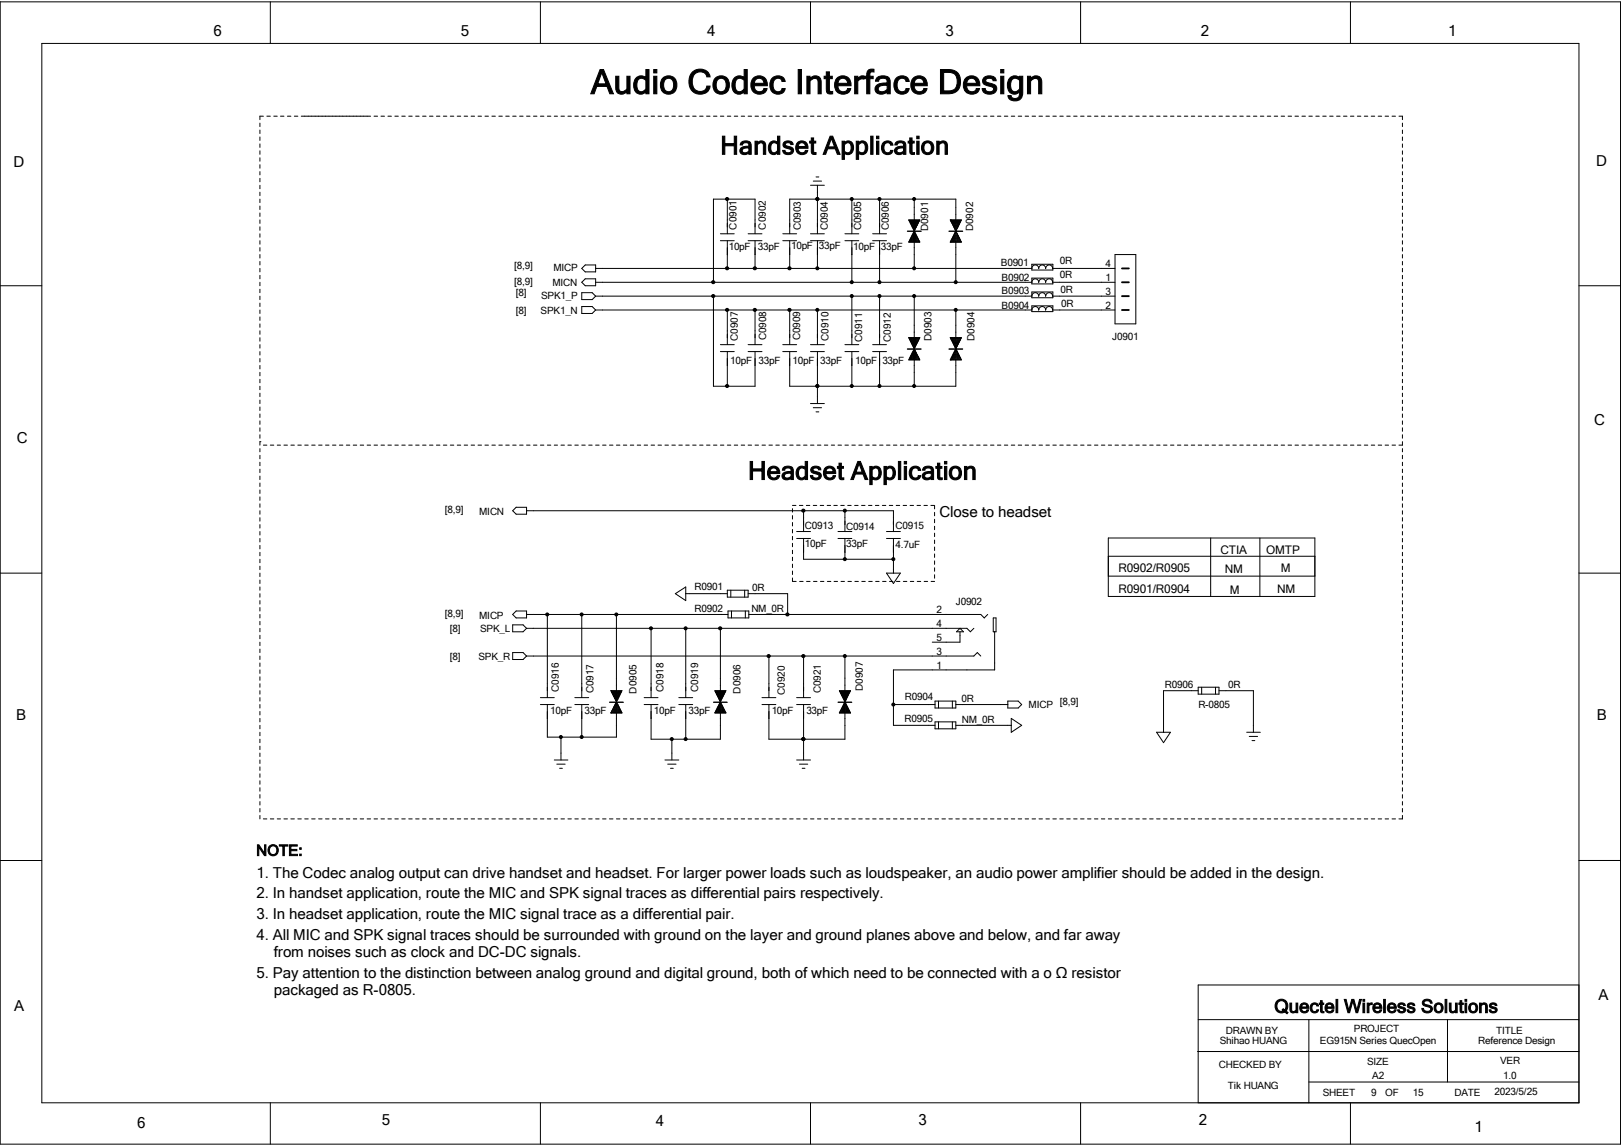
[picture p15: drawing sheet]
<svg xmlns="http://www.w3.org/2000/svg" width="297mm" height="210mm" viewBox="0 0 297 210" stroke-linecap="round" stroke-linejoin="round" font-family="sans-serif">
<defs><g id="words">
<text font-size="6.2" x="108.2" y="17.2">Audio Codec Interface Design</text>
<g font-size="4.6">
<text x="132" y="28.3">Handset Application</text>
<text x="137.1" y="87.9">Headset Application</text>
</g>
<text font-size="3.4" x="233.5" y="185.6">Quectel Wireless Solutions</text>
<g font-size="2.8">
<text x="39.1" y="6.7">6</text>
<text x="84.4" y="6.7">5</text>
<text x="129.6" y="6.7">4</text>
<text x="173.2" y="6.7">3</text>
<text x="220" y="6.7">2</text>
<text x="265.3" y="6.7">1</text>
<text x="2.5" y="30.6">D</text>
<text x="292.5" y="30.4">D</text>
<text x="292.1" y="77.9">C</text>
<text x="3.1" y="81.2">C</text>
<text x="172.1" y="94.7">Close to headset</text>
<text x="3" y="131.9">B</text>
<text x="292.6" y="131.9">B</text>
<text x="46.9" y="156.8">NOTE:</text>
<text x="47" y="160.8">1. The Codec analog output can drive handset and headset. For larger power loads such as loudspeaker, an audio power amplifier should be added in the design.</text>
<text x="47" y="164.6">2. In handset application, route the MIC and SPK signal traces as differential pairs respectively.</text>
<text x="47" y="168.4">3. In headset application, route the MIC signal trace as a differential pair.</text>
<text x="47" y="172.3">4. All MIC and SPK signal traces should be surrounded with ground on the layer and ground planes above and below, and far away</text>
<text x="47" y="179.2">5. Pay attention to the distinction between analog ground and digital ground, both of which need to be connected with a o Ω resistor</text>
<text x="50.2" y="175.4">from noises such as clock and DC-DC signals.</text>
<text x="2.6" y="185.3">A</text>
<text x="50.2" y="182.4">packaged as R-0805.</text>
<text x="292.9" y="183.2">A</text>
<text x="25.1" y="206.6">6</text>
<text x="69.9" y="206.1">5</text>
<text x="120.2" y="206.4">4</text>
<text x="168.3" y="206.1">3</text>
<text x="219.7" y="206.1">2</text>
<text x="270.2" y="207.4">1</text>
</g>
<g font-size="2.2">
<text x="223.6" y="101.6">CTIA</text>
<text x="232" y="101.5">OMTP</text>
<text x="204.9" y="104.9">R0902/R0905</text>
<text x="224.4" y="105.1">NM</text>
<text x="234.7" y="104.9">M</text>
<text x="204.9" y="108.7">R0901/R0904</text>
<text x="225.3" y="108.8">M</text>
<text x="234" y="108.6">NM</text>
</g>
<g font-size="1.8">
<text x="133.5" y="45.8">10pF</text>
<text x="135" y="42.1" transform="rotate(-90 135 42.1)">C0901</text>
<text x="138.9" y="45.8">33pF</text>
<text x="140.3" y="42.1" transform="rotate(-90 140.3 42.1)">C0902</text>
<text x="144.9" y="45.7">10pF</text>
<text x="146.7" y="42.2" transform="rotate(-90 146.7 42.2)">C0903</text>
<text x="150" y="45.7">33pF</text>
<text x="151.7" y="42.2" transform="rotate(-90 151.7 42.2)">C0904</text>
<text x="156.3" y="45.8">10pF</text>
<text x="157.8" y="42.2" transform="rotate(-90 157.8 42.2)">C0905</text>
<text x="161.4" y="45.8">33pF</text>
<text x="162.9" y="42.2" transform="rotate(-90 162.9 42.2)">C0906</text>
<text x="170.1" y="42.4" transform="rotate(-90 170.1 42.4)">D0901</text>
<text x="178.3" y="42.4" transform="rotate(-90 178.3 42.4)">D0902</text>
<text x="94.2" y="49.4">[8,9]</text>
<text x="94.2" y="52.2">[8,9]</text>
<text x="101.2" y="52.4">MICN</text>
<text x="101.4" y="49.7">MICP</text>
<text x="183.4" y="48.8">B0901</text>
<text x="183.5" y="51.5">B0902</text>
<text x="183.5" y="53.9">B0903</text>
<text x="194.2" y="48.5">0R</text>
<text x="194.2" y="51">0R</text>
<text x="194.3" y="53.7">0R</text>
<text x="202.6" y="48.9">4</text>
<text x="202.6" y="51.5">1</text>
<text x="94.5" y="54.3">[8]</text>
<text x="94.5" y="57.5">[8]</text>
<text x="99.1" y="57.6">SPK1_N</text>
<text x="99.1" y="54.8">SPK1_P</text>
<text x="183.5" y="56.6">B0904</text>
<text x="194.4" y="56.2">0R</text>
<text x="202.6" y="54">3</text>
<text x="202.6" y="56.6">2</text>
<text x="135.2" y="62.5" transform="rotate(-90 135.2 62.5)">C0907</text>
<text x="140.4" y="62.4" transform="rotate(-90 140.4 62.4)">C0908</text>
<text x="146.6" y="62.4" transform="rotate(-90 146.6 62.4)">C0909</text>
<text x="151.8" y="62.5" transform="rotate(-90 151.8 62.5)">C0910</text>
<text x="158" y="62.7" transform="rotate(-90 158 62.7)">C0911</text>
<text x="163.2" y="62.7" transform="rotate(-90 163.2 62.7)">C0912</text>
<text x="170.7" y="62.4" transform="rotate(-90 170.7 62.4)">D0903</text>
<text x="178.6" y="62.4" transform="rotate(-90 178.6 62.4)">D0904</text>
<text x="203.8" y="62.4">J0901</text>
<text x="133.8" y="66.6">10pF</text>
<text x="139" y="66.6">33pF</text>
<text x="145.2" y="66.6">10pF</text>
<text x="150.3" y="66.6">33pF</text>
<text x="156.7" y="66.6">10pF</text>
<text x="161.7" y="66.6">33pF</text>
<text x="81.5" y="94">[8,9]</text>
<text x="87.8" y="94.4">MICN</text>
<text x="147.5" y="97">C0913</text>
<text x="147.5" y="100.2">10pF</text>
<text x="155.1" y="97.2">C0914</text>
<text x="155.1" y="100.2">33pF</text>
<text x="164.1" y="96.9">C0915</text>
<text x="164.1" y="100.4">4.7uF</text>
<text x="81.5" y="113">[8,9]</text>
<text x="87.8" y="113.5">MICP</text>
<text x="127.3" y="112.1">R0902</text>
<text x="127.3" y="108.2">R0901</text>
<text x="137.7" y="112.2">NM_0R</text>
<text x="137.8" y="108.3">0R</text>
<text x="171.6" y="112.4">2</text>
<text x="175.1" y="110.8">J0902</text>
<text x="82.4" y="115.8">[8]</text>
<text x="88" y="115.9">SPK_L</text>
<text x="171.6" y="120">3</text>
<text x="171.6" y="114.9">4</text>
<text x="171.6" y="117.4">5</text>
<text x="82.4" y="120.9">[8]</text>
<text x="87.7" y="121">SPK_R</text>
<text x="171.6" y="122.5">1</text>
<text x="100.8" y="130.8">10pF</text>
<text x="102.4" y="126.8" transform="rotate(-90 102.4 126.8)">C0916</text>
<text x="107.1" y="130.9">33pF</text>
<text x="108.8" y="127.1" transform="rotate(-90 108.8 127.1)">C0917</text>
<text x="116.6" y="127.1" transform="rotate(-90 116.6 127.1)">D0905</text>
<text x="119.8" y="130.8">10pF</text>
<text x="121.6" y="126.8" transform="rotate(-90 121.6 126.8)">C0918</text>
<text x="126.2" y="130.9">33pF</text>
<text x="127.9" y="126.8" transform="rotate(-90 127.9 126.8)">C0919</text>
<text x="135.7" y="127.1" transform="rotate(-90 135.7 127.1)">D0906</text>
<text x="141.4" y="130.8">10pF</text>
<text x="143.8" y="127.4" transform="rotate(-90 143.8 127.4)">C0920</text>
<text x="147.7" y="130.9">33pF</text>
<text x="150.4" y="127.1" transform="rotate(-90 150.4 127.1)">C0921</text>
<text x="158.1" y="126.6" transform="rotate(-90 158.1 126.6)">D0907</text>
<text x="165.8" y="128.4">R0904</text>
<text x="176.1" y="128.6">0R</text>
<text x="188.5" y="129.8">MICP</text>
<text x="194.2" y="129.2">[8,9]</text>
<text x="213.4" y="126.1">R0906</text>
<text x="219.6" y="129.8">R-0805</text>
<text x="225" y="126.1">0R</text>
<text x="165.7" y="132.3">R0905</text>
<text x="176.2" y="132.5">NM_0R</text>
<text x="223.5" y="191.3">Shihao HUANG</text>
<text x="224.6" y="189.4">DRAWN BY</text>
<text x="241.9" y="191.3">EG915N Series QuecOpen</text>
<text x="248.1" y="189.1">PROJECT</text>
<text x="270.8" y="191.3">Reference Design</text>
<text x="274.1" y="189.4">TITLE</text>
<text x="223.4" y="195.7">CHECKED BY</text>
<text x="250.5" y="195.2">SIZE</text>
<text x="251.4" y="197.7">A2</text>
<text x="274.9" y="195">VER</text>
<text x="275.4" y="197.7">1.0</text>
<text x="225" y="199.6">Tik HUANG</text>
<text x="242.4" y="200.8">SHEET</text>
<text x="251.2" y="200.8">9</text>
<text x="253.8" y="200.8">OF</text>
<text x="258.9" y="200.8">15</text>
<text x="266.5" y="200.8">DATE</text>
<text x="273.9" y="200.7">2023/5/25</text>
</g>
</g></defs>
<g fill="none" stroke="#000" stroke-width=".18">
<path d="M0 .3h296.9v209.4h-296.9zM7.7 8h281.6v194.1h-281.6zM49.5 .3v7.7M99 .3v7.7M148.5 .3v7.7M198 .3v7.7M247.4 .3v7.7M47.6 22.6v.6M47.6 23.8v.7M47.6 25.1v.6M47.6 26.4v.6M47.6 27.6v.7"/>
<path d="M47.6 28.9v.6M47.6 30.2v.6M47.6 31.5v.5M47.6 32.7v.6M47.6 34v.6M47.6 35.2v.7M47.6 36.5v.6M47.6 37.8v.6M47.6 39v.7M48.3 21.3h-.7v.6M48.9 21.3h.6M50.2 21.3h.6"/>
<path d="M51.4 21.3h.6M52.7 21.3h.6M53.9 21.3h.7M55.2 21.3h12.7M68.5 21.3h.7M69.8 21.3h.6M71.1 21.3h.6M72.3 21.3h.7M73.6 21.3h.7M74.9 21.3h.6M76.2 21.3h.6M77.4 21.3h.7"/>
<path d="M78.7 21.3h.6M80 21.3h.6M81.2 21.3h.7M82.5 21.3h.6M83.8 21.3h.6M85 21.3h.7M86.3 21.3h.7M87.6 21.3h.6M88.9 21.3h.6M90.1 21.3h.7M91.4 21.3h.6M92.7 21.3h.6"/>
<path d="M93.9 21.3h.7M95.2 21.3h.6M96.5 21.3h.6M97.7 21.3h.7M99 21.3h.7M100.3 21.3h.6M101.6 21.3h.6M102.8 21.3h.6M104.1 21.3h.6M105.3 21.3h.7M106.6 21.3h.6M107.9 21.3h.6"/>
<path d="M109.1 21.3h.7M110.4 21.3h.6M111.7 21.3h.6M112.9 21.3h.7M114.2 21.3h.7M115.5 21.3h.6M116.8 21.3h.6M118 21.3h.7M119.3 21.3h.6M120.6 21.3h.6M121.8 21.3h.7M123.1 21.3h.6"/>
<path d="M124.4 21.3h.6M125.6 21.3h.7M126.9 21.3h.7M128.2 21.3h.6M129.5 21.3h.6M130.7 21.3h.7M132 21.3h.6M133.3 21.3h.6M133.3 36.5v6.3M134.5 21.3h.7M135.8 21.3h.6M137.1 21.3h.6"/>
<path d="M138.3 21.3h.7M139.6 21.3h.7M140.9 21.3h.6M142.2 21.3h.6M143.4 21.3h.7M144.7 21.3h.6M146 21.3h.6M147.2 21.3h.7M148.5 21.3h.6M148.5 34h2.5M149 33.2h1.5M149.5 32.4h.5"/>
<path d="M149.8 36.5h.1M149.8 21.3h.6M149.8 34v8.8M151 21.3h.7M152.3 21.3h.6M153.5 21.3h.7M154.8 21.3h.6M156.1 21.3h.6M156.1 36.5v6.3M157.4 21.3h.6M158.6 21.3h.7M159.9 21.3h.6"/>
<path d="M161.2 21.3h.6M161.2 36.5v6.3M162.4 21.3h.7M163.7 21.3h.6M165 21.3h.6M166.2 21.3h.7M167.5 21.3h.6M167.5 36.5v4.1M168.8 21.3h.6M170.1 21.3h.6M171.3 21.3h.7M172.6 21.3h.6"/>
<path d="M173.9 21.3h.6M175.1 21.3h.7M176.4 21.3h.6M177.7 21.3h.6M178.9 21.3h.7M180.2 21.3h.6M181.5 21.3h.6M182.8 21.3h.6M184 21.3h.7M185.3 21.3h.6M186.6 21.3h.6M187.8 21.3h.7"/>
<path d="M189.1 21.3h.6M190.4 21.3h.6M191.6 21.3h.7M192.9 21.3h.6M194.2 21.3h.6M195.5 21.3h.6M196.7 21.3h.7M198 21.3h.6M199.3 21.3h.6M200.5 21.3h.7M201.8 21.3h.6M203.1 21.3h.6"/>
<path d="M204.3 21.3h.6M205.6 21.3h.6M206.8 21.3h.7M208.1 21.3h.6M209.4 21.3h.6M210.7 21.3h.6M211.9 21.3h.7M213.2 21.3h.6M214.5 21.3h.6M215.7 21.3h.7M217 21.3h.6M218.3 21.3h.6"/>
<path d="M219.5 21.3h.7M220.8 21.3h.6M222.1 21.3h.6M223.4 21.3h.6M224.6 21.3h.7M225.9 21.3h.6M227.2 21.3h.6M228.4 21.3h.6M229.7 21.3h.6M230.9 21.3h.7M232.2 21.3h.6M233.5 21.3h.6"/>
<path d="M234.7 21.3h.7M236 21.3h.6M237.3 21.3h.6M238.5 21.3h.7M239.8 21.3h.7M241.1 21.3h.6M242.4 21.3h.6M243.6 21.3h.7M244.9 21.3h.6M246.2 21.3h.6M247.4 21.3h.7M248.7 21.3h.6"/>
<path d="M250 21.3h.6M251.2 21.3h.7M252.5 21.3h.7M253.8 21.3h.6M255.1 21.3h.6M256.3 21.3h.7v.6M257 22.6v.6M257 23.8v.7M257 25.1v.6M257 26.4v.6M257 27.6v.7M257 28.9v.6"/>
<path d="M257 30.2v.6M257 31.5v.5M257 32.7v.6M257 34v.6M257 35.2v.7M257 36.5v.6M257 37.8v.6M257 39v.7M0 52.4h7.7M47.6 40.3v.6M47.6 41.6v.6M47.6 42.8v.7"/>
<path d="M47.6 44.1v.6M47.6 45.4v.6M47.6 46.7v.6M47.6 47.9v.7M47.6 49.2v.6M47.6 50.5v.6M47.6 51.7v.7M47.6 53v.6M47.6 54.3v.6M47.6 55.5v.7M47.6 56.8v.6M47.6 58.1v.6"/>
<path d="M47.6 59.4v.6M106.6 53.6h1.9l.6 .7-.6 .6h-1.9zM106.6 56.2h1.9l.6 .6-.6 .6h-1.9zM106.6 49.2l.6-.6h1.9v1.2h-1.9zM107.2 51.1h1.9v1.3h-1.9l-.6-.7zM109.1 49.2h80M109.1 51.7h80M109.1 54.3h80M109.1 56.8h80M130.7 54.3v16.5h7.6v-6.4M132 42.8h2.5M132 44.1h2.5"/>
<path d="M133.3 44.1v5.1M133.3 56.8v6.4M137.1 42.8h2.5M137.1 44.1h2.5M138.3 42.8v-6.3h-7.6v15.2M138.3 44.1v5.1M138.3 56.8v6.4M143.4 42.8h2.6M143.4 44.1h2.6M144.7 44.1v5.1M144.7 56.8v6.4M148.5 42.8h2.5"/>
<path d="M148.5 44.1h2.5M149.8 44.1v5.1M149.8 56.8v6.4M154.8 42.8h2.6M154.8 44.1h2.6M156.1 44.1v7.6M156.1 54.3v8.9M159.9 42.8h2.5M159.9 44.1h2.5M161.2 44.1v7.6M161.2 54.3v8.9M166.2 42.4h2.6"/>
<path d="M166.5 40.3h2l-2 4.1h2zM166.5 44.3h2M166.5 40.4h2M166.6 44.2h1.8M166.7 40.3v.3h1.7M166.7 44v.4M166.7 44h1.6M166.8 40.8h1.5M166.8 43.8h1.4M166.8 40.9h1.4M166.8 40.3v.7M166.8 43.7v.7"/>
<path d="M166.9 43.6h1.2M166.9 41.1h1.2M167 40.3v1h1.1M167 43.3v1.1M167 43.4h1.1M167 43.3h1M167.1 41.5h.8M167.2 40.3v1.4M167.2 43v1.4M167.2 43.1h.7v1.3M167.2 41.7h.7M167.3 42.9h.5"/>
<path d="M167.3 41.8h.5M167.3 42.7h.4M167.3 42h.4M167.4 40.3v1.7M167.4 42.6v1.8M167.4 42.5h.2M167.4 42.2h.2M167.5 42.4h.1M167.5 44.4v4.8M167.5 54.3v7.8M167.6 40.3v4.1M167.7 40.3v1.7"/>
<path d="M167.7 42.8v1.6M167.9 40.3v1.3M168.1 40.3v.9M168.1 43.5v.9M168.3 40.3v.6M168.3 43.8v.6M168.4 40.3v.2M168.4 44.2v.2M173.9 42.4h2.5M174.1 44.4h.1M174.1 40.3h.1M174.1 40.3l2 4.1h-2"/>
<path d="M174.1 40.3h2l-2 4.1M174.2 44.3h1.9M174.2 40.4h1.9M174.2 44.2h1.8M174.2 40.6h1.8M174.3 40.3v.4M174.3 44v.4M174.3 44h1.6M174.4 40.8h1.5M174.4 43.8h1.5M174.4 40.9h1.5M174.5 40.3v.7"/>
<path d="M174.5 43.6v.8M174.5 43.6h1.3M174.5 41.1h1.3M174.6 43.4h1.1M174.6 41.3h1.1M174.7 40.3v1.1M174.7 41.5h.9M174.8 43.1h.7M174.8 41.7h.7M174.8 40.3v1.4M174.8 42.9v1.5M174.9 42.9h.5"/>
<path d="M174.9 41.8h.5M175 42.7h.3M175 42h.3M175 40.3v1.8M175 42.2h.2M175.1 42.4h.1M175.1 40.6v-4.1h-30.4v6.3M175.1 44.4v7.3M175.1 56.8v5.3M175.2 40.3v1.9M175.2 42.5v1.9M175.3 42.5h-.3v1.9"/>
<path d="M175.4 40.3v1.6M175.4 42.8v1.6M175.6 40.3v1.3M175.6 43.1v1.3M175.6 43.3h-.9v1.1M175.7 40.3v.9M175.7 43.5v.9M175.9 40.3v.5M175.9 43.9v.5M176.1 40.3v.2M176.1 44.2v.2M189.1 48.4h3.8v1.1h-3.8z"/>
<path d="M189.1 51h3.8v1h-3.8zM189.1 53.5h3.8v1.1h-3.8zM189.1 56h3.8v1.1h-3.8zM189.1 49.2a.62 .62 0 0 1 .6-.6 .62 .62 0 0 1 .6 .6M189.1 51.7a.62 .62 0 0 1 .6-.6 .62 .62 0 0 1 .6 .7M189.1 56.8a.62 .62 0 0 1 .6-.6 .62 .62 0 0 1 .6 .7M189.1 54.2a.62 .62 0 0 1 .6-.6 .62 .62 0 0 1 .6 .7M190.3 49.2a.62 .62 0 0 1 .7-.6 .62 .62 0 0 1 .6 .6M190.3 51.7a.62 .62 0 0 1 .7-.6 .62 .62 0 0 1 .6 .7M190.3 56.8a.62 .62 0 0 1 .7-.6 .62 .62 0 0 1 .6 .7M190.3 54.2a.62 .62 0 0 1 .7-.6 .62 .62 0 0 1 .6 .7M191.6 49.2a.62 .62 0 0 1 .7-.6 .62 .62 0 0 1 .5 .6"/>
<path d="M191.6 51.7a.62 .62 0 0 1 .7-.6 .62 .62 0 0 1 .5 .7M191.6 56.8a.62 .62 0 0 1 .7-.6 .62 .62 0 0 1 .5 .7M191.6 54.2a.62 .62 0 0 1 .7-.6 .62 .62 0 0 1 .5 .7M192.9 49.2h11.4M192.9 51.7h11.4M192.9 54.3h11.4M192.9 56.8h11.4M204.3 46.7h3.8v12.7h-3.8zM257 40.3v.6M257 41.6v.6M257 42.8v.7M257 44.1v.6"/>
<path d="M257 45.4v.6M257 46.7v.6M257 47.9v.7M257 49.2v.6M257 50.5v.6M257 51.7v.7M257 53v.6M257 54.3v.6M257 55.5v.7M257 56.8v.6M257 58.1v.6M257 59.4v.6"/>
<path d="M289.3 52.4h7.6M47.6 60.6v.7M47.6 61.9v.6M47.6 63.2v.6M47.6 64.4v.7M47.6 65.7v.6M47.6 67v.6M47.6 68.2v.7M47.6 69.5v.6M47.6 70.8v.6M47.6 72.1v.6M47.6 73.3v.7"/>
<path d="M47.6 74.6v.6M47.6 75.9v.6M47.6 77.1v.7M47.6 78.4v.6M47.6 79.7v.6M132 63.2h2.5M132 64.4h2.5M133.3 64.4v6.4M137.1 63.2h2.5M137.1 64.4h2.5M143.4 63.2h2.6M143.4 64.4h2.6"/>
<path d="M144.7 64.4v6.4h30.4v-4.8M148.5 63.2h2.5M148.5 64.4h2.5M148.5 74h2.5M149 74.7h1.5M149.5 75.5h.5M149.8 70.8h.1M149.8 64.4v9.6M154.8 63.2h2.6M154.8 64.4h2.6M156.1 64.4v6.4M159.9 63.2h2.5"/>
<path d="M159.9 64.4h2.5M161.2 64.4v6.4M166.2 64h2.6M166.5 61.9h2l-2 4.1h2zM166.6 65.8h1.8M166.7 61.9v.3M166.7 62.3h1.7M166.8 65.4h1.5M166.8 65.3h1.4M166.8 61.9v.6M166.8 65.2v.8M166.9 62.6h1.3"/>
<path d="M166.9 65.1h1.2M167 64.9h1M167 61.9v1M167 64.9v1.1M167 62.9h1M167.1 64.7h.8M167.2 64.6h.7M167.2 61.9v1.3M167.2 64.5v1.5M167.2 63.3h.6M167.3 64.4h.5M167.3 63.5h.4"/>
<path d="M167.4 64.2h.3M167.4 61.9v1.7M167.4 64.2v1.8M167.4 63.7h.2M167.5 64.1h.1M167.5 66v4.8M167.5 63.8h.1M167.6 61.9v4.1M167.7 61.9v1.6M167.7 64.3v1.7M167.9 61.9v1.3h-.8M167.9 64.7v1.3"/>
<path d="M168.1 61.9v.9h-1.1M168.1 65v1M168.3 61.9v.5h-1.5M168.3 65.4v.6M168.4 65.6h-1.7v.4M168.4 61.9v.2h-1.8M168.4 65.7v.3M173.9 64h2.5M174.1 66h.1M174.1 61.9h.1M174.1 61.9l2 4.1h-2M174.1 61.9h2l-2 4.1"/>
<path d="M174.2 65.8h1.9M174.2 62.1h1.9M174.3 61.9v.4h1.7M174.4 65.4h1.5v.6M174.4 62.4h1.5M174.5 65.3h1.3M174.5 62.6h1.3M174.5 61.9v.7M174.5 65.2v.8M174.5 65.1h1.2M174.6 62.8h1.1M174.6 64.9h1"/>
<path d="M174.7 61.9v1h.9M174.7 64.8v1.2M174.8 63.2h.7M174.8 64.7h.8v1.3M174.8 64.6h.7M174.8 63.3h.6M174.8 61.9v1.4M174.8 64.5v1.5M174.9 64.4h.5M174.9 63.5h.4M175 64.2h.3M175 61.9v1.8h.3"/>
<path d="M175 64.1v1.9M175.1 64.1h.1M175.2 61.9l-.1 1.9M175.2 64v2M175.4 61.9v1.6M175.4 64.3v1.7M175.6 61.9v1.2M175.7 61.9v.8M175.7 65.1v.9M175.9 61.9v.5M176 65.6h-1.7v.4M176.1 61.9v.1"/>
<path d="M176.1 65.8v.2M257 60.6v.7M257 61.9v.6M257 63.2v.6M257 64.4v.7M257 65.7v.6M257 67v.6M257 68.2v.7M257 69.5v.6M257 70.8v.6M257 72.1v.6M257 73.3v.7"/>
<path d="M257 74.6v.6M257 75.9v.6M257 77.1v.7M257 78.4v.6M257 79.7v.6M47.6 80.9h.1M47.6 80.9v.7M47.6 82.2v.6M47.6 83.4v.7M47.6 84.7v.6M47.6 86v.6M47.6 87.2v.7"/>
<path d="M47.6 88.5v.7M47.6 89.8v.6M47.6 91.1v.6M47.6 92.3v.7M47.6 93.6v.6M47.6 94.9v.6M47.6 96.1v.7M47.6 97.4v.6M47.6 98.7v.6M47.6 99.9v.7M48.3 81.6h.6M49.5 81.6h.7"/>
<path d="M50.8 81.6h.6M52 81.6h.7M53.3 81.6h.6M54.6 81.6h.6M55.8 81.6h.7M57.1 81.6h.6M58.4 81.6h.6M59.6 81.6h.7M60.9 81.6h.7M62.2 81.6h.6M63.5 81.6h.6M64.7 81.6h.7"/>
<path d="M66 81.6h.6M67.3 81.6h.6M68.5 81.6h.7M69.8 81.6h.6M71.1 81.6h.6M72.3 81.6h.7M73.6 81.6h.7M74.9 81.6h.6M76.2 81.6h.6M77.4 81.6h.7M78.7 81.6h.6M80 81.6h.6"/>
<path d="M81.2 81.6h.7M82.5 81.6h.6M83.8 81.6h.6M85 81.6h.7M86.3 81.6h.7M87.6 81.6h.6M88.9 81.6h.6M90.1 81.6h.7M91.4 81.6h.6M92.7 81.6h.6M93.9 81.6h.7M94.6 93h1.9v1.2h-1.9l-.7-.6z"/>
<path d="M95.2 81.6h.6M96.5 81.6h.6M96.5 93.6h67.2v3.8M97.7 81.6h.7M99 81.6h.7M100.3 81.6h.6M101.6 81.6h.6M102.8 81.6h.6M104.1 81.6h.6M105.3 81.6h.7M106.6 81.6h.6M107.9 81.6h.6"/>
<path d="M109.1 81.6h.7M110.4 81.6h.6M111.7 81.6h.6M112.9 81.6h.7M114.2 81.6h.7M115.5 81.6h.6M116.8 81.6h.6M118 81.6h.7M119.3 81.6h.6M120.6 81.6h.6M121.8 81.6h.7M123.1 81.6h.6"/>
<path d="M124.4 81.6h.6M125.6 81.6h.7M126.9 81.6h.7M128.2 81.6h.6M129.5 81.6h.6M130.7 81.6h.7M132 81.6h.6M133.3 81.6h.6M134.5 81.6h.7M135.8 81.6h.6M137.1 81.6h.6M138.3 81.6h.7"/>
<path d="M139.6 81.6h.7M140.9 81.6h.6M142.2 81.6h.6M143.4 81.6h.7M144.7 81.6h.6M145.2 92.6h.6M145.2 93.2v.7M145.2 94.5v.6M145.2 95.8v.6M145.2 97v.7M145.2 98.3v.6M145.2 99.6v.6"/>
<path d="M146 81.6h.6M146 97.4h2.5M146 98.7h2.5M146.5 92.6h.6M147.2 81.6h.7M147.2 93.6v3.8M147.2 98.7v3.8h16.5M147.7 92.6h.7M148.5 81.6h.6M149 92.6h.6M149.8 81.6h.6M150.3 92.6h.6"/>
<path d="M151 81.6h.7M151.6 92.6h.6M152.3 81.6h.6M152.8 92.6h.6M153.5 81.6h.7M153.5 97.4h2.6M153.5 98.7h2.6M154.1 92.6h.6M154.8 81.6h.6M154.8 93.6v3.8M154.8 98.7v3.8M155.3 92.6h.7"/>
<path d="M156.1 81.6h.6M156.6 92.6h.6M157.4 81.6h.6M157.9 92.6h.6M158.6 81.6h.7M159.1 92.6h.7M159.9 81.6h.6M160.4 92.6h.6M161.2 81.6h.6M161.7 92.6h.6M162.4 81.6h.7M162.4 97.4h2.6"/>
<path d="M162.4 98.7h2.6M162.9 92.6h.7M163.7 81.6h.6M163.7 98.7v6.3M164.2 92.6h.6M165 81.6h.6M165.5 92.6h.6M166.2 81.6h.7M166.8 92.6h.6M167.5 81.6h.6M168 92.6h.7M168.8 81.6h.6"/>
<path d="M169.3 92.6h.6M170.1 81.6h.6M170.6 92.6h.6M171.2 92.6v.7M171.2 93.9v.6M171.2 95.2v.6M171.2 96.4v.7M171.2 97.7v.6M171.2 99v.6M171.3 81.6h.7M172.6 81.6h.6M173.9 81.6h.6"/>
<path d="M175.1 81.6h.7M176.4 81.6h.6M177.7 81.6h.6M178.9 81.6h.7M180.2 81.6h.6M181.5 81.6h.6M182.8 81.6h.6M184 81.6h.7M185.3 81.6h.6M186.6 81.6h.6M187.8 81.6h.7M189.1 81.6h.6"/>
<path d="M190.4 81.6h.6M191.6 81.6h.7M192.9 81.6h.6M194.2 81.6h.6M195.5 81.6h.6M196.7 81.6h.7M198 81.6h.6M199.3 81.6h.6M200.5 81.6h.7M201.8 81.6h.6M203.1 98.6h37.8v10.7h-37.8zM203.1 81.6h.6"/>
<path d="M204.3 81.6h.6M205.6 81.6h.6M206.8 81.6h.7M208.1 81.6h.6M209.4 81.6h.6M210.7 81.6h.6M211.9 81.6h.7M213.2 81.6h.6M214.5 81.6h.6M215.7 81.6h.7M217 81.6h.6M218.3 81.6h.6"/>
<path d="M219.5 81.6h.7M220.8 81.6h.6M221.8 98.6v10.7M222.1 81.6h.6M223.4 81.6h.6M224.6 81.6h.7M225.9 81.6h.6M227.2 81.6h.6M228.4 81.6h.6M229.7 81.6h.6M230.8 98.6v10.7M230.9 81.6h.7"/>
<path d="M232.2 81.6h.6M233.5 81.6h.6M234.7 81.6h.7M236 81.6h.6M237.3 81.6h.6M238.5 81.6h.7M239.8 81.6h.7M241.1 81.6h.6M242.4 81.6h.6M243.6 81.6h.7M244.9 81.6h.6M246.2 81.6h.6"/>
<path d="M247.4 81.6h.7M248.7 81.6h.6M250 81.6h.6M251.2 81.6h.7M252.5 81.6h.7M253.8 81.6h.6M255.1 81.6h.6M257 80.9v.7h-.7M257 82.2v.6M257 83.4v.7M257 84.7v.6M257 86v.6"/>
<path d="M257 87.2v.7M257 88.5v.7M257 89.8v.6M257 91.1v.6M257 92.3v.7M257 93.6v.6M257 94.9v.6M257 96.1v.7M257 97.4v.6M257 98.7v.6M257 99.9v.7M0 105h7.7"/>
<path d="M47.6 101.2v.7M47.6 102.5v.6M47.6 103.8v.6M47.6 105v.7M47.6 106.3v.6M47.6 107.6v.6M47.6 108.8v.6M47.6 110.1v.6M47.6 111.3v.7M47.6 112.6v.6M47.6 113.9v.6M47.6 115.1v.7"/>
<path d="M47.6 116.4v.7M47.6 117.7v.6M47.6 119v.6M93.9 114.5h1.9l.7 .6-.7 .7h-1.9zM93.9 112.6l.7-.6h1.9v1.2h-1.9zM93.9 119.6h1.9l.7 .6-.7 .7h-1.9zM96.5 115.1h80.7l.6 .7 .6-.7M96.5 112.6h36.9M100.3 112.6v15.2M106.6 112.6v15.2M112.9 112.6v14.2M119.3 115.1v12.7"/>
<path d="M123.7 108.8l1.9-1.2v2.5zM125.6 108.8h7.7M125.6 115.1v12.7M132 115.1v13.5M133.3 108.2h3.8v1.2h-3.8zM133.4 112h3.8v1.2h-3.8zM133.9 108.2v1.2M134 112v1.2M136.4 108.2v1.2M136.6 112v1.2M137.1 108.8h7.2v3.8M137.2 112.6h42.5l.6 .6 .7-.6"/>
<path d="M145.2 100.8v.7M145.2 102.1v.6M145.2 103.4v.6M145.2 104.6v.7M145.2 105.9v.7M145.2 106.6h.7M146.5 106.6h.7M147.8 106.6h.6M149.1 106.6h.6M150.3 106.6h.7M151.6 106.6h.6M152.8 106.6h.7"/>
<path d="M154.1 106.6h.6M155.4 106.6h.6M156.6 106.6h.7M157.9 106.6h.6M159.2 106.6h.6M160.4 106.6h.7M161.7 106.6h.6M162.4 105h2.6l-1.3 1.9zM163 106.6h.6M164.3 106.6h.6M165.5 106.6h.7M166.8 106.6h.6"/>
<path d="M168.1 106.6h.6M169.3 106.6h.7M170.6 106.6h.6M171.2 100.2v.7M171.2 101.5v.7M171.2 102.8v.6M171.2 104.1v.6M171.2 105.3v.7M175.9 115.8v1.9h-5.1M175.9 115.1l.6 .7h-1.2zM182 113.2h.5v2.6h-.5zM182.2 115.8v7h-18.5v10.1h7.6"/>
<path d="M203.1 105.6h37.8M203.1 101.9h37.8M257 101.2v.7M257 102.5v.6M257 103.8v.6M257 105v.7M257 106.3v.6M257 107.6v.6M257 108.8v.6M257 110.1v.6M257 111.3v.7M257 112.6v.6"/>
<path d="M257 113.9v.6M257 115.1v.7M257 116.4v.7M257 117.7v.6M257 119v.6M289.3 105h7.6M47.6 120.2v.7M47.6 121.5v.6M47.6 122.8v.6M47.6 124v.7M47.6 125.3v.6M47.6 126.6v.6"/>
<path d="M47.6 127.8v.7M47.6 129.1v.7M47.6 130.4v.6M47.6 131.7v.6M47.6 132.9v.7M47.6 134.2v.6M47.6 135.5v.6M47.6 136.7v.7M47.6 138v.6M47.6 139.3v.6M96.5 120.2h81.9l.7-.6 .6 .6M99 127.8h2.6"/>
<path d="M99 129.1h2.6M100.3 129.1v6h12.6v-4.5M101.6 139.3h2.5M102.8 135.1v4.2M105.3 127.8h2.6M105.3 129.1h2.6M106.6 129.1v6M111.7 128.7h2.5M111.9 130.6h.1M111.9 126.6h.1M111.9 126.6h2.1l-2.1 4M111.9 126.6l2.1 4h-2.1"/>
<path d="M112.1 130.5h1.8M112.1 130.3h1.7M112.1 126.9h1.7M112.1 126.6v.4M112.1 130.3v.3M112.2 130.1h1.5v.5M112.3 127.3h1.3M112.3 130h1.3M112.3 126.6v.7M112.3 129.9v.7M112.4 129.8h1.1M112.4 127.6h1.1"/>
<path d="M112.5 129.6h1M112.5 126.6v1.1M112.5 129.5v1.1M112.6 129.4h.7M112.6 127.8h.8M112.6 128h.7M112.6 129.2h.6M112.6 126.6v1.4M112.6 129.2v1.4M112.7 129.1h.5M112.8 128.9h.3M112.8 126.6v1.8h.3"/>
<path d="M112.8 128.8v1.8M112.9 128.5h.1M113 126.6v2M113 128.7v1.9M113.2 126.6v1.6h-.5M113.2 129.1v1.5M113.4 126.6v1.2M113.4 129.5v1.1M113.5 126.6v.9h-1.1M113.5 129.8v.8M113.7 126.6v.5h-1.5M113.9 126.6v.1h-1.9"/>
<path d="M113.9 130.5v.1M118 127.8h2.6M118 129.1h2.6M121.8 139.3h2.6M123.1 135.5v3.8M124.4 127.8h2.5M124.4 129.1h2.5M125.6 129.1v6.4M130.7 128.7h2.6M131 126.6h2l-2 4h2zM131 126.7h1.9M131.1 130.5h1.8v.1"/>
<path d="M131.1 126.6v.3h1.7M131.1 130.3v.3M131.1 130.3h1.7M131.2 130.1h1.5M131.2 127.1h1.6M131.3 126.6v.7M131.3 130v.6M131.3 127.3h1.4M131.3 130h1.3M131.4 129.8h1.1v.8M131.4 127.5h1.1M131.5 126.6v1"/>
<path d="M131.5 127.6h1M131.6 127.8h.8M131.6 129.4h.8M131.7 126.6v1.4h.6M131.7 128.2h.5M131.8 129.1h.4M131.8 126.6v1.7M131.8 128.9v1.7M131.8 128.4h.3M131.9 128.9h.2M131.9 128.5h.1M132 128.7v6.8h-12.7v-6.4"/>
<path d="M132.2 126.6v1.6M132.2 129v1.6M132.3 129.2h-.6v1.4M132.4 126.6v1.3M132.4 129.4v1.2M132.5 129.6h-1v1M132.5 126.6v.9M132.7 126.6v.6M132.7 130.1v.5M132.9 126.6v.2M139.6 127.8h2.6M139.6 129.1h2.6"/>
<path d="M140.9 129.1v6.4h13.9v-4.9M140.9 120.2v7.6M146 127.8h2.5M146 129.1h2.5M146 139.3h2.5M147.2 135.5h.1M147.2 120.2v7.6M147.2 129.1v10.2M153.5 128.7h2.6M153.8 126.6h2M153.8 130.6h2M153.8 126.6l2 4"/>
<path d="M153.8 126.6v.1M153.8 130.5v.1M153.9 126.7h1.8M153.9 130.5h1.8M154 130.3h1.7M154 126.9h1.7M154.1 127.1h1.5M154.1 126.6v.4M154.1 130.2v.4M154.1 130.1h1.5M154.1 127.3h1.4M154.2 130h1.3"/>
<path d="M154.2 127.5h1.2M154.2 126.6v.8M154.2 129.8v.8M154.3 129.8h1.1M154.3 127.6h1M154.3 129.6h1M154.4 126.6v1.2M154.4 129.5v1.1M154.4 129.4h.8M154.4 127.8h.8M154.5 128h.7M154.5 129.2h.6"/>
<path d="M154.6 126.6v1.5M154.6 129.1v1.5M154.6 129.1h.4M154.6 128.2h.5M154.7 128.9h.2M154.7 128.4h.3M154.7 126.6v1.9M154.7 128.7v1.9M154.8 128.5h.1M154.8 120.2v6.6M154.9 126.6v1.8M154.9 128.8v1.8"/>
<path d="M155.1 126.6v1.5M155.1 129.2v1.4M155.3 126.6v1.1M155.3 129.5v1.1M155.4 126.6v.7M155.4 129.9v.7M155.6 126.6v.4M155.6 130.3v.3M155.8 126.6l-2 4M155.8 126.6v.1M155.8 130.6h.1M163.7 129.1h7.6"/>
<path d="M171.3 128.5h3.8v1.3h-3.8zM171.3 132.3h3.8v1.3h-3.8zM172 128.5v1.3M172 132.3v1.3M174.5 128.5v1.3M174.5 132.3v1.3M175.1 129.1h9.6M175.1 132.9h10.2M184.7 128.5h1.9l.6 .6-.6 .7h-1.9zM185.3 131.7l1.9 1.2-1.9 1.3zM211.9 134.2h2.6l-1.3 1.9zM219.5 125.9h3.9v1.3h-3.9z"/>
<path d="M219.5 126.6h-6.3v7.6M220.2 125.9v1.3M222.7 125.9v1.3M223.4 126.6h6.3v7.6M228.4 134.2h2.5M228.9 135h1.5M229.4 135.7h.5M257 120.2v.7M257 121.5v.6M257 122.8v.6M257 124v.7M257 125.3v.6"/>
<path d="M257 126.6v.6M257 127.8v.7M257 129.1v.7M257 130.4v.6M257 131.7v.6M257 132.9v.7M257 134.2v.6M257 135.5v.6M257 136.7v.7M257 138v.6M257 139.3v.6M0 157.7h7.7"/>
<path d="M47.6 140.5v.7M47.6 141.8v.7M47.6 143.1v.6M47.6 144.4v.6M47.6 145.6v.7M47.6 146.9v.6M47.6 148.2v.6M47.6 149.4v.7M48.3 150.1h.6M49.5 150.1h.7M50.8 150.1h.6M52 150.1h.7"/>
<path d="M53.3 150.1h.6M54.6 150.1h.6M55.8 150.1h.7M57.1 150.1h.6M58.4 150.1h.6M59.6 150.1h.7M60.9 150.1h.7M62.2 150.1h.6M63.5 150.1h.6M64.7 150.1h.7M66 150.1h.6M67.3 150.1h.6"/>
<path d="M68.5 150.1h.7M69.8 150.1h.6M71.1 150.1h.6M72.3 150.1h.7M73.6 150.1h.7M74.9 150.1h.6M76.2 150.1h.6M77.4 150.1h.7M78.7 150.1h.6M80 150.1h.6M81.2 150.1h.7M82.5 150.1h.6"/>
<path d="M83.8 150.1h.6M85 150.1h.7M86.3 150.1h.7M87.6 150.1h.6M88.9 150.1h.6M90.1 150.1h.7M91.4 150.1h.6M92.7 150.1h.6M93.9 150.1h.7M95.2 150.1h.6M96.5 150.1h.6M97.7 150.1h.7"/>
<path d="M99 150.1h.7M100.3 150.1h.6M101.6 150.1h.6M102 140h1.5M102.5 140.8h.5M102.8 150.1h.6M104.1 150.1h.6M105.3 150.1h.7M106.6 150.1h.6M107.9 150.1h.6M109.1 150.1h.7M110.4 150.1h.6"/>
<path d="M111.7 150.1h.6M112.9 150.1h.7M114.2 150.1h.7M115.5 150.1h.6M116.8 150.1h.6M118 150.1h.7M119.3 150.1h.6M120.6 150.1h.6M121.8 150.1h.7M122.3 140h1.6M122.9 140.8h.5M123.1 150.1h.6"/>
<path d="M124.4 150.1h.6M125.6 150.1h.7M126.9 150.1h.7M128.2 150.1h.6M129.5 150.1h.6M130.7 150.1h.7M132 150.1h.6M133.3 150.1h.6M134.5 150.1h.7M135.8 150.1h.6M137.1 150.1h.6M138.3 150.1h.7"/>
<path d="M139.6 150.1h.7M140.9 150.1h.6M142.2 150.1h.6M143.4 150.1h.7M144.7 150.1h.6M146 150.1h.6M146.5 140h1.5M147 140.8h.5M147.2 150.1h.7M148.5 150.1h.6M149.8 150.1h.6M151 150.1h.7"/>
<path d="M152.3 150.1h.6M153.5 150.1h.7M154.8 150.1h.6M156.1 150.1h.6M157.4 150.1h.6M158.6 150.1h.7M159.9 150.1h.6M161.2 150.1h.6M162.4 150.1h.7M163.7 150.1h.6M165 150.1h.6M166.2 150.1h.7"/>
<path d="M167.5 150.1h.6M168.8 150.1h.6M170.1 150.1h.6M171.3 150.1h.7M172.6 150.1h.6M173.9 150.1h.6M175.1 150.1h.7M176.4 150.1h.6M177.7 150.1h.6M178.9 150.1h.7M180.2 150.1h.6M181.5 150.1h.6"/>
<path d="M182.8 150.1h.6M184 150.1h.7M185.3 150.1h.6M186.6 150.1h.6M187.8 150.1h.7M189.1 150.1h.6M190.4 150.1h.6M191.6 150.1h.7M192.9 150.1h.6M194.2 150.1h.6M195.5 150.1h.6M196.7 150.1h.7"/>
<path d="M198 150.1h.6M199.3 150.1h.6M200.5 150.1h.7M201.8 150.1h.6M203.1 150.1h.6M204.3 150.1h.6M205.6 150.1h.6M206.8 150.1h.7M208.1 150.1h.6M209.4 150.1h.6M210.7 150.1h.6M211.9 150.1h.7"/>
<path d="M213.2 150.1h.6M214.5 150.1h.6M215.7 150.1h.7M217 150.1h.6M218.3 150.1h.6M219.5 150.1h.7M220.8 150.1h.6M222.1 150.1h.6M223.4 150.1h.6M224.6 150.1h.7M225.9 150.1h.6M227.2 150.1h.6"/>
<path d="M228.4 150.1h.6M229.7 150.1h.6M230.9 150.1h.7M232.2 150.1h.6M233.5 150.1h.6M234.7 150.1h.7M236 150.1h.6M237.3 150.1h.6M238.5 150.1h.7M239.8 150.1h.7M241.1 150.1h.6M242.4 150.1h.6"/>
<path d="M243.6 150.1h.7M244.9 150.1h.6M246.2 150.1h.6M247.4 150.1h.7M248.7 150.1h.6M250 150.1h.6M251.2 150.1h.7M252.5 150.1h.7M253.8 150.1h.6M255.1 150.1h.6M257 140.5v.7M257 141.8v.7"/>
<path d="M257 143.1v.6M257 144.4v.6M257 145.6v.7M257 146.9v.6M257 148.2v.6M257 149.4v.7h-.7M289.3 157.7h7.6M219.4 192.7h69.9M219.5 186.9h69.8M239.8 186.9v15.2M239.8 198.3h49.5M265.2 186.9v11.4"/>
<path d="M289.3 180.5h-69.8v21.6M49.5 202.1v7.6M99 202.1v7.6M148.5 202.1v7.6M198 202.1v7.6M247.4 202.1v7.6"/>
</g>
<path d="M205.6 49.2h1.2M205.6 51.7h1.2M205.6 54.3h1.2M205.6 56.8h1.2" fill="none" stroke="#000" stroke-width=".34"/>
<g fill="#000" stroke="#000" stroke-width=".18">
<circle cx="133.2" cy="36.5" r=".29"/>
<circle cx="149.8" cy="36.5" r=".28"/>
<circle cx="156.1" cy="36.5" r=".28"/>
<circle cx="161.1" cy="36.5" r=".28"/>
<circle cx="167.5" cy="36.5" r=".28"/>
<circle cx="130.7" cy="51.7" r=".29"/>
<circle cx="130.7" cy="54.3" r=".29"/>
<circle cx="133.2" cy="49.2" r=".29"/>
<circle cx="133.2" cy="56.8" r=".29"/>
<circle cx="138.3" cy="56.8" r=".29"/>
<circle cx="138.3" cy="49.2" r=".29"/>
<circle cx="144.7" cy="56.8" r=".29"/>
<circle cx="144.7" cy="49.2" r=".29"/>
<circle cx="149.8" cy="56.8" r=".28"/>
<circle cx="149.8" cy="49.2" r=".28"/>
<circle cx="156.1" cy="51.7" r=".28"/>
<circle cx="156.1" cy="54.3" r=".28"/>
<circle cx="161.1" cy="51.7" r=".28"/>
<circle cx="161.1" cy="54.3" r=".28"/>
<circle cx="167.5" cy="54.3" r=".28"/>
<circle cx="167.5" cy="49.2" r=".28"/>
<circle cx="175.1" cy="51.7" r=".28"/>
<circle cx="175.1" cy="56.8" r=".28"/>
<circle cx="133.2" cy="70.7" r=".29"/>
<circle cx="149.8" cy="70.7" r=".28"/>
<circle cx="156.1" cy="70.7" r=".28"/>
<circle cx="161.1" cy="70.7" r=".28"/>
<circle cx="167.5" cy="70.7" r=".28"/>
<circle cx="147.2" cy="93.6" r=".29"/>
<circle cx="154.8" cy="93.6" r=".28"/>
<circle cx="100.3" cy="112.6" r=".28"/>
<circle cx="106.6" cy="112.6" r=".28"/>
<circle cx="112.9" cy="112.6" r=".28"/>
<circle cx="119.3" cy="115.1" r=".28"/>
<circle cx="125.6" cy="115.1" r=".28"/>
<circle cx="132" cy="115.1" r=".29"/>
<circle cx="144.3" cy="112.6" r=".29"/>
<circle cx="154.8" cy="102.5" r=".28"/>
<circle cx="163.7" cy="102.5" r=".28"/>
<circle cx="102.8" cy="135.1" r=".28"/>
<circle cx="106.6" cy="135.1" r=".28"/>
<circle cx="123.1" cy="135.4" r=".28"/>
<circle cx="125.6" cy="135.4" r=".28"/>
<circle cx="140.9" cy="120.2" r=".29"/>
<circle cx="147.2" cy="120.2" r=".29"/>
<circle cx="147.2" cy="135.4" r=".29"/>
<circle cx="154.8" cy="120.2" r=".28"/>
<circle cx="163.7" cy="129.1" r=".28"/>
</g>
<use href="#words"/>
</svg>
